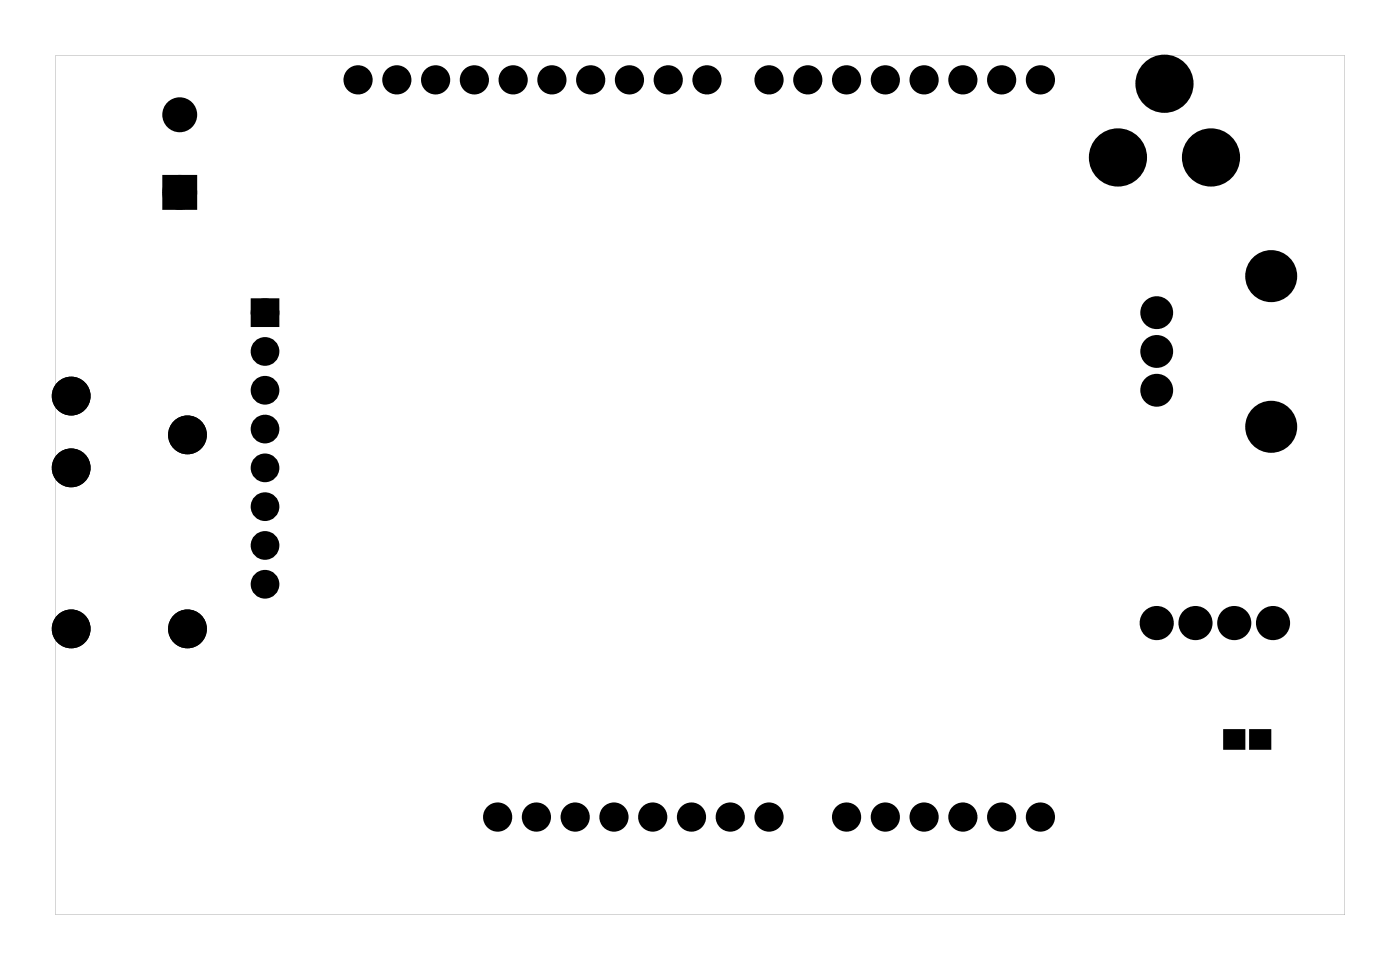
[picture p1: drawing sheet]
<svg xmlns="http://www.w3.org/2000/svg" width="92mm" height="63mm" viewBox="0 0 92 63" stroke-linecap="round" stroke-linejoin="round" font-family="sans-serif">
<g fill="#000">
<path d="M11 11.8h1.5v1.6h-1.5zM16.7 19.8h1.3v1.3h-1.3zM80.3 47.9h1.2v1.1h-1.2zM82 47.9h1.2v1.1h-1.2z"/>
<path d="M3.6 3.6h84.5v56.3h-84.5zM3.6 3.6v56.3h84.5v-56.3z"/>
</g>
<g fill="#000">
<circle cx="11.8" cy="7.5" r=".76"/>
<circle cx="11.8" cy="12.6" r=".76"/>
<circle cx="23.5" cy="5.2" r=".67"/>
<circle cx="26" cy="5.2" r=".67"/>
<circle cx="28.5" cy="5.2" r=".67"/>
<circle cx="31.1" cy="5.2" r=".67"/>
<circle cx="33.6" cy="5.2" r=".67"/>
<circle cx="36.2" cy="5.2" r=".67"/>
<circle cx="38.7" cy="5.2" r=".67"/>
<circle cx="41.2" cy="5.2" r=".67"/>
<circle cx="43.8" cy="5.2" r=".67"/>
<circle cx="46.3" cy="5.2" r=".67"/>
<circle cx="50.4" cy="5.2" r=".67"/>
<circle cx="52.9" cy="5.2" r=".67"/>
<circle cx="55.5" cy="5.2" r=".67"/>
<circle cx="58" cy="5.2" r=".67"/>
<circle cx="60.5" cy="5.2" r=".67"/>
<circle cx="63.1" cy="5.2" r=".67"/>
<circle cx="65.6" cy="5.2" r=".67"/>
<circle cx="68.2" cy="5.2" r=".67"/>
<circle cx="73.2" cy="10.3" r="1.52"/>
<circle cx="76.3" cy="5.5" r="1.52"/>
<circle cx="79.3" cy="10.3" r="1.52"/>
<circle cx="83.3" cy="18.1" r="1.35"/>
<circle cx="4.7" cy="30.6" r=".9"/>
<circle cx="4.7" cy="25.9" r=".9"/>
<circle cx="12.3" cy="28.5" r=".9"/>
<circle cx="17.4" cy="38.2" r=".66"/>
<circle cx="17.4" cy="30.6" r=".66"/>
<circle cx="17.4" cy="20.5" r=".66"/>
<circle cx="17.4" cy="25.5" r=".66"/>
<circle cx="17.4" cy="23" r=".66"/>
<circle cx="17.4" cy="28.1" r=".66"/>
<circle cx="17.4" cy="33.2" r=".66"/>
<circle cx="17.4" cy="35.7" r=".66"/>
<circle cx="75.8" cy="23" r=".74"/>
<circle cx="75.8" cy="20.5" r=".74"/>
<circle cx="75.8" cy="25.5" r=".74"/>
<circle cx="83.3" cy="27.9" r="1.35"/>
<circle cx="4.7" cy="41.2" r=".9"/>
<circle cx="12.3" cy="41.2" r=".9"/>
<circle cx="32.6" cy="53.5" r=".67"/>
<circle cx="35.1" cy="53.5" r=".67"/>
<circle cx="37.7" cy="53.5" r=".67"/>
<circle cx="40.2" cy="53.5" r=".67"/>
<circle cx="42.8" cy="53.5" r=".67"/>
<circle cx="45.3" cy="53.5" r=".67"/>
<circle cx="47.8" cy="53.5" r=".67"/>
<circle cx="50.4" cy="53.5" r=".67"/>
<circle cx="55.5" cy="53.5" r=".67"/>
<circle cx="58" cy="53.5" r=".67"/>
<circle cx="60.5" cy="53.5" r=".67"/>
<circle cx="63.1" cy="53.5" r=".67"/>
<circle cx="65.6" cy="53.5" r=".67"/>
<circle cx="68.2" cy="53.5" r=".67"/>
<circle cx="75.8" cy="40.8" r=".74"/>
<circle cx="78.3" cy="40.8" r=".74"/>
<circle cx="80.9" cy="40.8" r=".74"/>
<circle cx="83.4" cy="40.8" r=".74"/>
</g>
<g fill="none" stroke="#000" stroke-width=".76" stroke-linecap="butt">
<path d="M11 11.8h1.5v1.6h-1.5z"/>
<circle cx="11.8" cy="12.6" r=".76"/>
<circle cx="11.8" cy="7.5" r=".76"/>
<circle cx="73.2" cy="10.3" r="1.52"/>
<circle cx="76.3" cy="5.5" r="1.52"/>
<circle cx="79.3" cy="10.3" r="1.52"/>
<circle cx="75.8" cy="40.8" r=".74"/>
<circle cx="78.3" cy="40.8" r=".74"/>
<circle cx="80.9" cy="40.8" r=".74"/>
<circle cx="83.4" cy="40.8" r=".74"/>
</g>
<g fill="none" stroke="#000" stroke-width=".68" stroke-linecap="butt">
<circle cx="75.8" cy="23" r=".74"/>
<circle cx="75.8" cy="25.5" r=".74"/>
<circle cx="75.8" cy="20.5" r=".74"/>
</g>
<g fill="none" stroke="#000" stroke-width=".71" stroke-linecap="butt">
<circle cx="83.3" cy="18.1" r="1.35"/>
<circle cx="83.3" cy="27.9" r="1.35"/>
</g>
<path d="M80.3 47.9h1.2v1.1h-1.2zM82 47.9h1.2v1.1h-1.2z" fill="none" stroke="#000" stroke-width=".25"/>
<g fill="none" stroke="#000" stroke-width=".56">
<path d="M16.7 19.8h1.3v1.3h-1.3z"/>
<circle cx="17.4" cy="38.2" r=".66"/>
<circle cx="17.4" cy="33.2" r=".66"/>
<circle cx="17.4" cy="35.7" r=".66"/>
<circle cx="17.4" cy="30.6" r=".66"/>
<circle cx="17.4" cy="20.5" r=".66"/>
<circle cx="17.4" cy="25.5" r=".66"/>
<circle cx="17.4" cy="28.1" r=".66"/>
<circle cx="17.4" cy="23" r=".66"/>
</g>
<g fill="none" stroke="#000" stroke-width=".57">
<circle cx="23.5" cy="5.2" r=".67"/>
<circle cx="26" cy="5.2" r=".67"/>
<circle cx="28.5" cy="5.2" r=".67"/>
<circle cx="31.1" cy="5.2" r=".67"/>
<circle cx="33.6" cy="5.2" r=".67"/>
<circle cx="36.2" cy="5.2" r=".67"/>
<circle cx="38.7" cy="5.2" r=".67"/>
<circle cx="41.2" cy="5.2" r=".67"/>
<circle cx="43.8" cy="5.2" r=".67"/>
<circle cx="46.3" cy="5.2" r=".67"/>
<circle cx="50.4" cy="5.2" r=".67"/>
<circle cx="52.9" cy="5.2" r=".67"/>
<circle cx="55.5" cy="5.2" r=".67"/>
<circle cx="58" cy="5.2" r=".67"/>
<circle cx="60.5" cy="5.2" r=".67"/>
<circle cx="63.1" cy="5.2" r=".67"/>
<circle cx="65.6" cy="5.2" r=".67"/>
<circle cx="68.2" cy="5.2" r=".67"/>
<circle cx="32.6" cy="53.5" r=".67"/>
<circle cx="35.1" cy="53.5" r=".67"/>
<circle cx="37.7" cy="53.5" r=".67"/>
<circle cx="40.2" cy="53.5" r=".67"/>
<circle cx="42.8" cy="53.5" r=".67"/>
<circle cx="45.3" cy="53.5" r=".67"/>
<circle cx="47.8" cy="53.5" r=".67"/>
<circle cx="50.4" cy="53.5" r=".67"/>
<circle cx="55.5" cy="53.5" r=".67"/>
<circle cx="58" cy="53.5" r=".67"/>
<circle cx="60.5" cy="53.5" r=".67"/>
<circle cx="63.1" cy="53.5" r=".67"/>
<circle cx="65.6" cy="53.5" r=".67"/>
<circle cx="68.2" cy="53.5" r=".67"/>
</g>
<g fill="none" stroke="#000" stroke-width=".75" stroke-linecap="butt">
<circle cx="4.7" cy="30.6" r=".9"/>
<circle cx="4.7" cy="25.9" r=".9"/>
<circle cx="12.3" cy="28.5" r=".9"/>
<circle cx="4.7" cy="41.2" r=".9"/>
<circle cx="12.3" cy="41.2" r=".9"/>
</g>
</svg>
